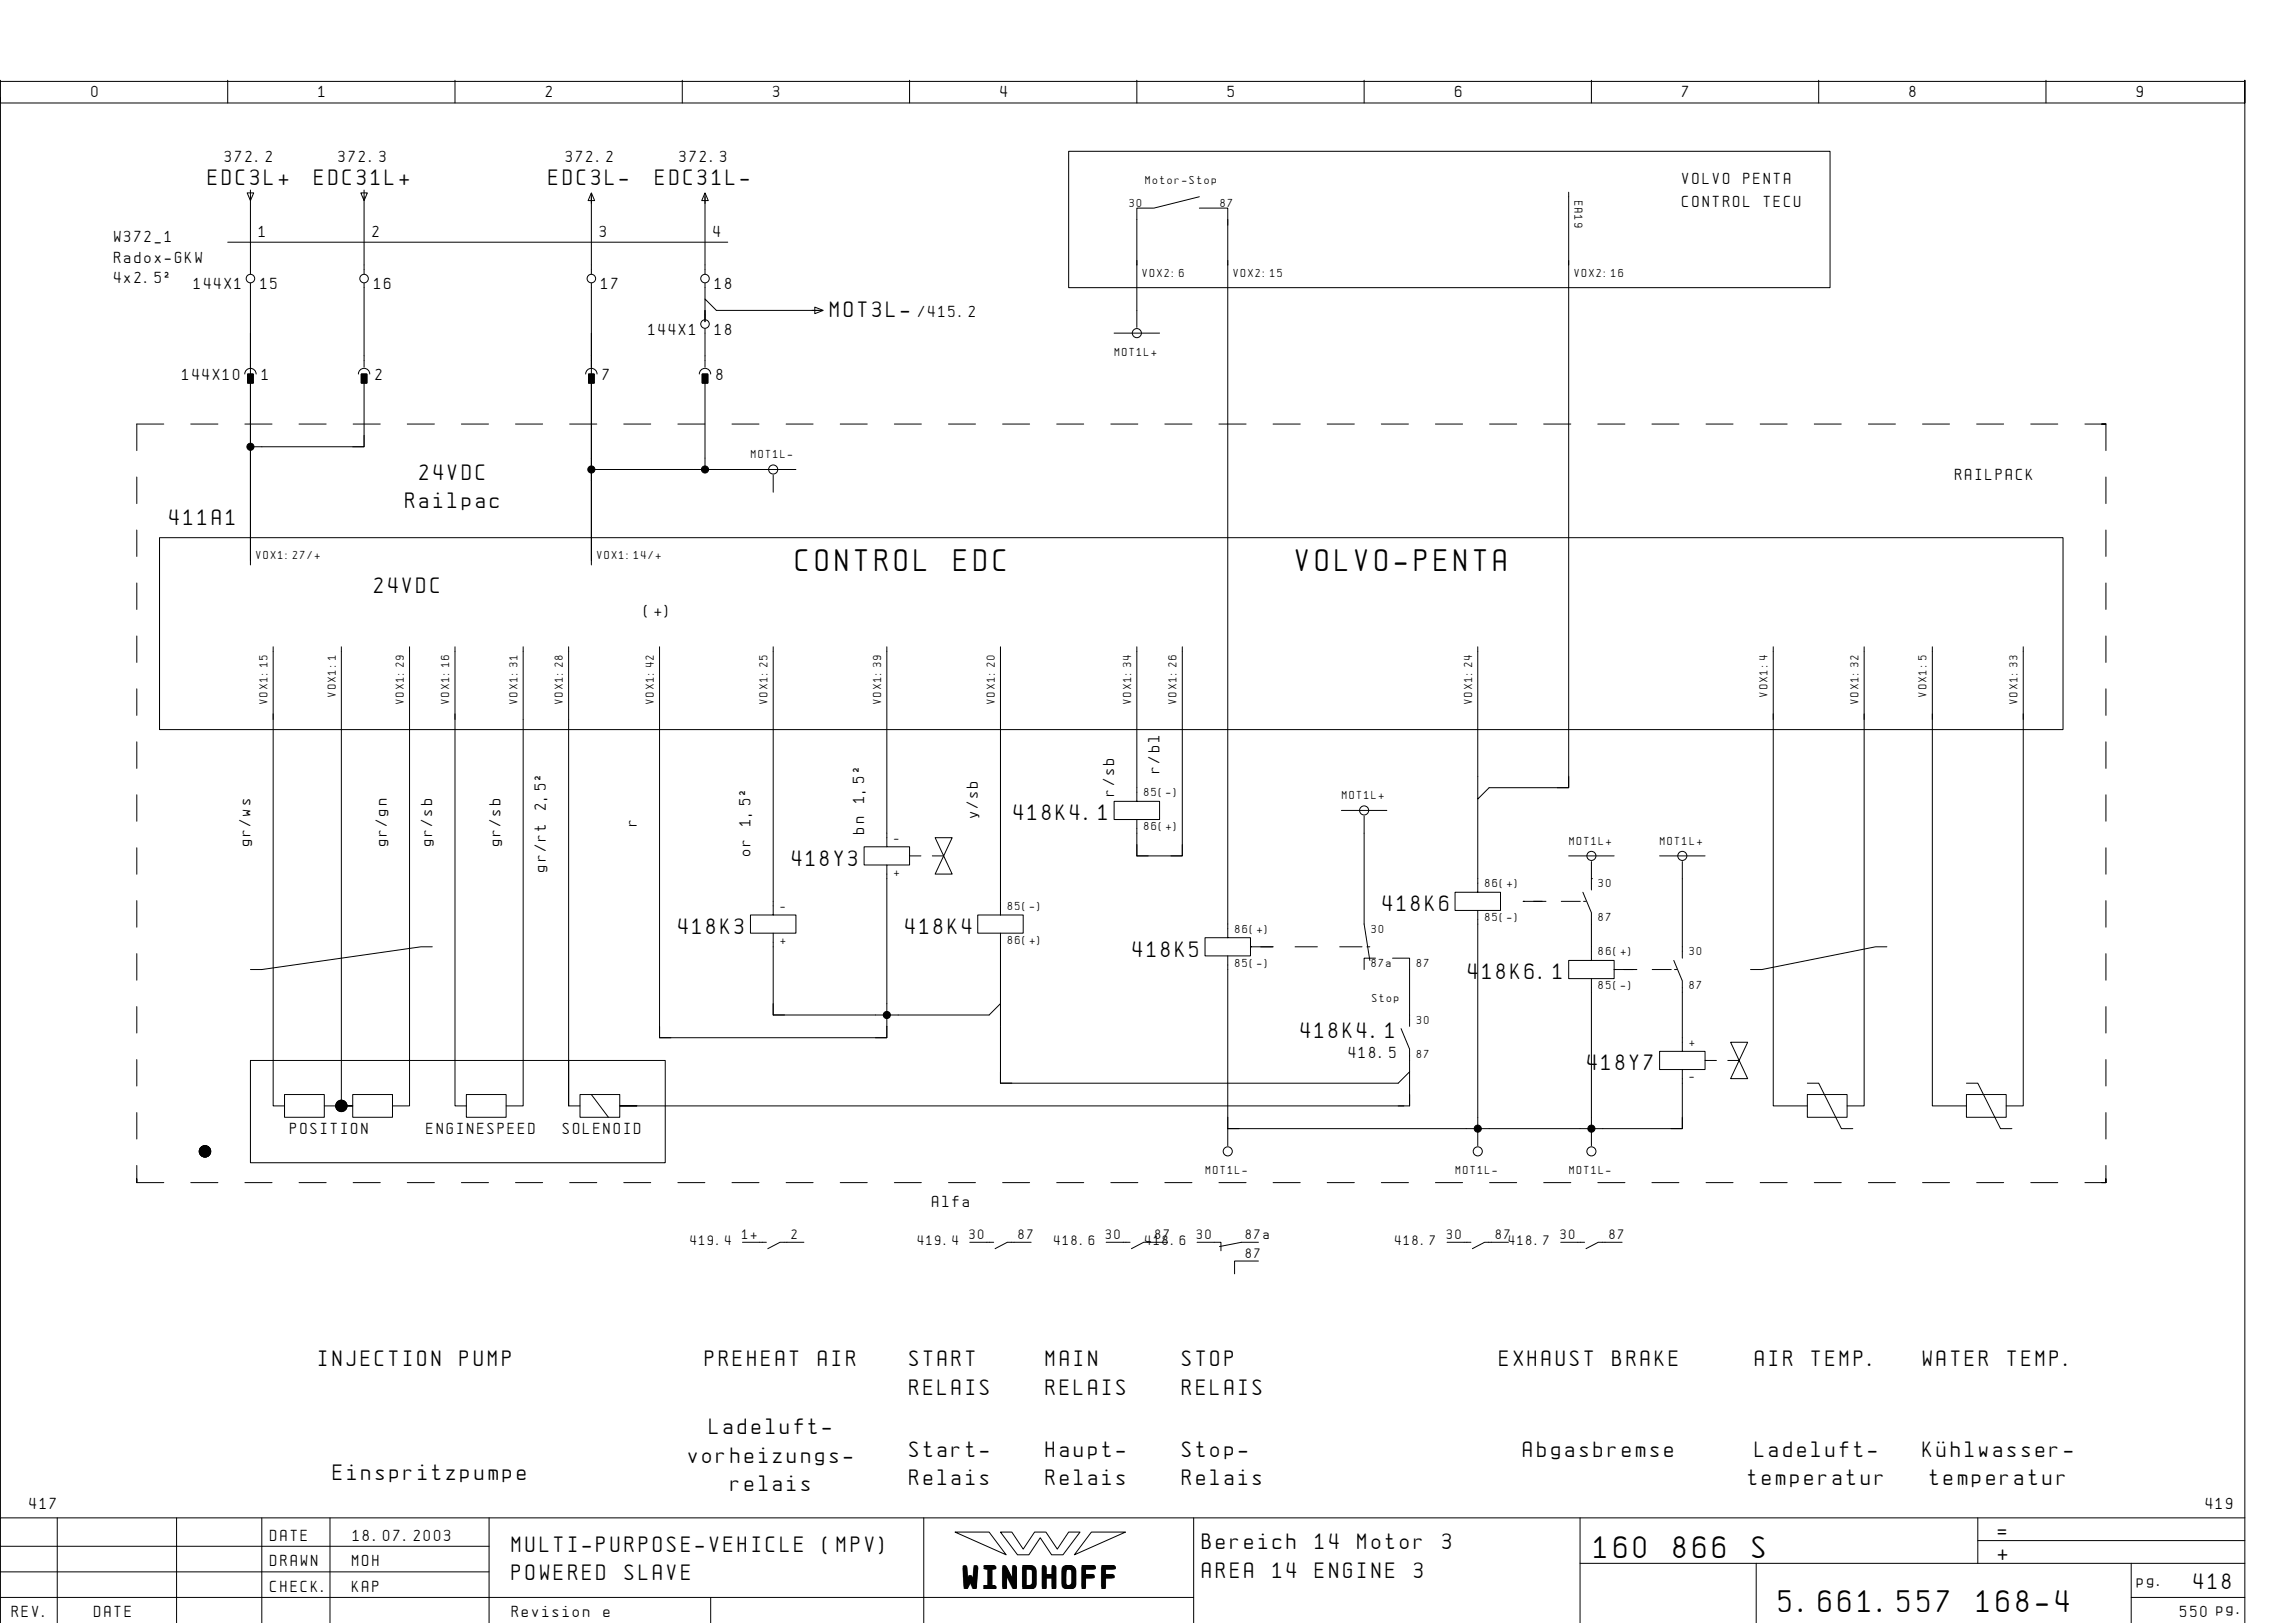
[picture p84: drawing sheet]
<svg xmlns="http://www.w3.org/2000/svg" width="399mm" height="286mm" viewBox="0 0 399 286" stroke-linecap="round" stroke-linejoin="round" font-family="sans-serif">
<defs><g id="words">
<g font-size="4.4">
<text x="140.1" y="100.4">CONTROL</text>
<text x="167.9" y="100.4">EDC</text>
<text x="228.1" y="100.4">VOLVO-PENTA</text>
<text x="280.6" y="274.1">160</text>
<text x="294.5" y="274.1">866</text>
<text x="308.4" y="274.1">S</text>
<text x="169.5" y="279.3">WINDHOFF</text>
<text x="313.1" y="283.6">5.661.557</text>
<text x="347.9" y="283.6">168-4</text>
</g>
<g font-size="3.1">
<text x="36.6" y="32.6">EDC3L+</text>
<text x="55.4" y="32.6">EDC31L+</text>
<text x="96.6" y="32.6">EDC3L-</text>
<text x="115.4" y="32.6">EDC31L-</text>
<text x="146.1" y="55.9">MOT3L-</text>
<text x="71.4" y="89.4">Railpac</text>
<text x="73.9" y="84.4">24VDC</text>
<text x="29.9" y="92.4">411A1</text>
<text x="65.9" y="104.4">24VDC</text>
<text x="178.4" y="144.4">418K4.1</text>
<text x="139.4" y="152.4">418Y3</text>
<text x="243.4" y="160.4">418K6</text>
<text x="119.4" y="164.4">418K3</text>
<text x="159.4" y="164.4">418K4</text>
<text x="199.4" y="168.4">418K5</text>
<text x="258.4" y="172.4">418K6.1</text>
<text x="228.9" y="182.6">418K4.1</text>
<text x="279.4" y="188.4">418Y7</text>
<text x="56.1" y="240.4">INJECTION</text>
<text x="81" y="240.4">PUMP</text>
<text x="124.1" y="240.4">PREHEAT</text>
<text x="144" y="240.4">AIR</text>
<text x="160.1" y="240.4">START</text>
<text x="160.1" y="245.4">RELAIS</text>
<text x="184.1" y="240.4">MAIN</text>
<text x="184.1" y="245.4">RELAIS</text>
<text x="208.1" y="240.4">STOP</text>
<text x="208.1" y="245.4">RELAIS</text>
<text x="263.9" y="240.4">EXHAUST</text>
<text x="283.8" y="240.4">BRAKE</text>
<text x="308.9" y="240.4">AIR</text>
<text x="318.8" y="240.4">TEMP.</text>
<text x="338.4" y="240.4">WATER</text>
<text x="353.3" y="240.4">TEMP.</text>
<text x="121.2" y="257.4">vorheizungs-</text>
<text x="124.9" y="252.4">Ladeluft-</text>
<text x="160.1" y="256.4">Start-</text>
<text x="184.1" y="256.4">Haupt-</text>
<text x="208.1" y="256.4">Stop-</text>
<text x="268.1" y="256.4">Abgasbremse</text>
<text x="308.9" y="256.4">Ladeluft-</text>
<text x="338.4" y="256.4">KÅhlwasser-</text>
<text x="58.7" y="260.4">Einspritzpumpe</text>
<text x="128.6" y="262.4">relais</text>
<text x="160.1" y="261.4">Relais</text>
<text x="184.1" y="261.4">Relais</text>
<text x="208.1" y="261.4">Relais</text>
<text x="307.6" y="261.4">temperatur</text>
<text x="339.6" y="261.4">temperatur</text>
<text x="90.1" y="273.1">MULTI-PURPOSE-VEHICLE</text>
<text x="144.8" y="273.1">(MPV)</text>
<text x="211.6" y="272.6">Bereich</text>
<text x="231.5" y="272.6">14</text>
<text x="238.9" y="272.6">Motor</text>
<text x="253.9" y="272.6">3</text>
<text x="351.6" y="270.6">=</text>
<text x="351.6" y="274.6">+</text>
<text x="90.1" y="278.1">POWERED</text>
<text x="110" y="278.1">SLAVE</text>
<text x="211.6" y="277.6">AREA</text>
<text x="224" y="277.6">14</text>
<text x="231.5" y="277.6">ENGINE</text>
<text x="248.9" y="277.6">3</text>
<text x="386.1" y="279.6">418</text>
</g>
<g font-size="2.3">
<text x="16.1" y="17.1">0</text>
<text x="56.1" y="17.1">1</text>
<text x="96.1" y="17.1">2</text>
<text x="136.1" y="17.1">3</text>
<text x="176.1" y="17.1">4</text>
<text x="216.1" y="17.1">5</text>
<text x="256.1" y="17.1">6</text>
<text x="296.1" y="17.1">7</text>
<text x="336.1" y="17.1">8</text>
<text x="376.1" y="17.1">9</text>
<text x="39.6" y="28.5">372.2</text>
<text x="59.6" y="28.5">372.3</text>
<text x="99.6" y="28.5">372.2</text>
<text x="119.6" y="28.5">372.3</text>
<text x="296.1" y="32.4">VOLVO</text>
<text x="306.8" y="32.4">PENTA</text>
<text x="45.6" y="41.6">1</text>
<text x="65.6" y="41.6">2</text>
<text x="105.6" y="41.6">3</text>
<text x="125.6" y="41.6">4</text>
<text x="296.1" y="36.4">CONTROL</text>
<text x="310.4" y="36.4">TECU</text>
<text x="20.1" y="42.6">W372_1</text>
<text x="20.1" y="46.2">Radox-GKW</text>
<text x="20.1" y="49.8">4x2.5˝</text>
<text x="34.1" y="50.9">144X1</text>
<text x="45.8" y="50.9">15</text>
<text x="65.8" y="50.9">16</text>
<text x="105.8" y="50.9">17</text>
<text x="125.8" y="50.9">18</text>
<text x="114.1" y="58.9">144X1</text>
<text x="125.8" y="58.9">18</text>
<text x="161.6" y="55.9">/415.2</text>
<text x="32.1" y="66.9">144X10</text>
<text x="46.1" y="66.9">1</text>
<text x="66.1" y="66.9">2</text>
<text x="106.1" y="66.9">7</text>
<text x="126.1" y="66.9">8</text>
<text x="344.1" y="84.4">RAILPACK</text>
<text x="113.4" y="108.4">(+)</text>
<text x="204.1" y="136" transform="rotate(-90 204.1 136)">r/bl</text>
<text x="96.1" y="142.6" transform="rotate(-90 96.1 142.6)">2,5˝</text>
<text x="152.1" y="141.3" transform="rotate(-90 152.1 141.3)">1,5˝</text>
<text x="196.1" y="140" transform="rotate(-90 196.1 140)">r/sb</text>
<text x="44.1" y="148.9" transform="rotate(-90 44.1 148.9)">gr/ws</text>
<text x="68.1" y="148.9" transform="rotate(-90 68.1 148.9)">gr/gn</text>
<text x="76.1" y="148.9" transform="rotate(-90 76.1 148.9)">gr/sb</text>
<text x="88.1" y="148.9" transform="rotate(-90 88.1 148.9)">gr/sb</text>
<text x="112.1" y="145.3" transform="rotate(-90 112.1 145.3)">r</text>
<text x="132.1" y="145.3" transform="rotate(-90 132.1 145.3)">1,5˝</text>
<text x="152.1" y="146.7" transform="rotate(-90 152.1 146.7)">bn</text>
<text x="172.1" y="144" transform="rotate(-90 172.1 144)">y/sb</text>
<text x="96.1" y="153.4" transform="rotate(-90 96.1 153.4)">gr/rt</text>
<text x="132.1" y="150.7" transform="rotate(-90 132.1 150.7)">or</text>
<text x="237.4" y="186.1">418.5</text>
<text x="51.1" y="199.6">POSITION</text>
<text x="75.1" y="199.6">ENGINESPEED</text>
<text x="99.1" y="199.6">SOLENOID</text>
<text x="164.1" y="212.4">Alfa</text>
<text x="5.2" y="265.6">417</text>
<text x="388.2" y="265.6">419</text>
<text x="47.6" y="271.1">DATE</text>
<text x="47.6" y="275.6">DRAWN</text>
<text x="62" y="275.6">MOH</text>
<text x="62.1" y="271.1">18.07.2003</text>
<text x="47.6" y="280.1">CHECK.</text>
<text x="62" y="280.1">KAP</text>
<text x="376.1" y="279.1">pg.</text>
<text x="2.1" y="284.6">REV.</text>
<text x="16.6" y="284.6">DATE</text>
<text x="90.1" y="284.6">Revision</text>
<text x="106.2" y="284.6">e</text>
<text x="383.7" y="284.6">550 pg.</text>
</g>
<g font-size="1.9">
<text x="121.5" y="219.1">419.4</text>
<text x="130.6" y="218.1">1+</text>
<text x="139.3" y="218.1">2</text>
<text x="161.5" y="219.1">419.4</text>
<text x="170.6" y="218.1">30</text>
<text x="179.3" y="218.1">87</text>
<text x="185.5" y="219.1">418.6</text>
<text x="194.6" y="218.1">30</text>
<text x="201.5" y="219.1">418.6</text>
<text x="203.3" y="218.1">87</text>
<text x="210.6" y="218.1">30</text>
<text x="219.3" y="218.1">87a</text>
<text x="219.3" y="221.4">87</text>
<text x="245.5" y="219.1">418.7</text>
<text x="254.6" y="218.1">30</text>
<text x="263.3" y="218.1">87</text>
<text x="265.5" y="219.1">418.7</text>
<text x="274.6" y="218.1">30</text>
<text x="283.3" y="218.1">87</text>
</g>
<g font-size="1.6">
<text x="201.6" y="32.4">Motor-Stop</text>
<text x="277.1" y="35.3" transform="rotate(90 277.1 35.3)">EA19</text>
<text x="198.8" y="36.4">30</text>
<text x="214.8" y="36.4">87</text>
<text x="201.1" y="48.8">VOX2:6</text>
<text x="217.1" y="48.8">VOX2:15</text>
<text x="277.1" y="48.8">VOX2:16</text>
<text x="196.2" y="62.6">MOT1L+</text>
<text x="132.2" y="80.6">MOT1L-</text>
<text x="45.1" y="98.4">VOX1:27/+</text>
<text x="105.1" y="98.4">VOX1:14/+</text>
<text x="47.1" y="123.9" transform="rotate(-90 47.1 123.9)">VOX1:15</text>
<text x="59.1" y="122.6" transform="rotate(-90 59.1 122.6)">VOX1:1</text>
<text x="71.1" y="123.9" transform="rotate(-90 71.1 123.9)">VOX1:29</text>
<text x="79.1" y="123.9" transform="rotate(-90 79.1 123.9)">VOX1:16</text>
<text x="91.1" y="123.9" transform="rotate(-90 91.1 123.9)">VOX1:31</text>
<text x="99.1" y="123.9" transform="rotate(-90 99.1 123.9)">VOX1:28</text>
<text x="115.1" y="123.9" transform="rotate(-90 115.1 123.9)">VOX1:42</text>
<text x="135.1" y="123.9" transform="rotate(-90 135.1 123.9)">VOX1:25</text>
<text x="155.1" y="123.9" transform="rotate(-90 155.1 123.9)">VOX1:39</text>
<text x="175.1" y="123.9" transform="rotate(-90 175.1 123.9)">VOX1:20</text>
<text x="199.1" y="123.9" transform="rotate(-90 199.1 123.9)">VOX1:34</text>
<text x="207.1" y="123.9" transform="rotate(-90 207.1 123.9)">VOX1:26</text>
<text x="259.1" y="123.9" transform="rotate(-90 259.1 123.9)">VOX1:24</text>
<text x="311.1" y="122.6" transform="rotate(-90 311.1 122.6)">VOX1:4</text>
<text x="327.1" y="123.9" transform="rotate(-90 327.1 123.9)">VOX1:32</text>
<text x="339.1" y="122.6" transform="rotate(-90 339.1 122.6)">VOX1:5</text>
<text x="355.1" y="123.9" transform="rotate(-90 355.1 123.9)">VOX1:33</text>
<text x="201.4" y="140.1">85(-)</text>
<text x="236.2" y="140.6">MOT1L+</text>
<text x="157.4" y="148.1">-</text>
<text x="201.4" y="146.1">86(+)</text>
<text x="276.2" y="148.6">MOT1L+</text>
<text x="292.2" y="148.6">MOT1L+</text>
<text x="157.4" y="154.1">+</text>
<text x="137.4" y="160.1">-</text>
<text x="177.4" y="160.1">85(-)</text>
<text x="261.4" y="156.1">86(+)</text>
<text x="281.4" y="156.1">30</text>
<text x="137.4" y="166.1">+</text>
<text x="177.4" y="166.1">86(+)</text>
<text x="217.4" y="164.1">86(+)</text>
<text x="241.4" y="164.1">30</text>
<text x="261.4" y="162.1">85(-)</text>
<text x="281.4" y="162.1">87</text>
<text x="217.4" y="170.1">85(-)</text>
<text x="241.4" y="170.1">87a</text>
<text x="249.4" y="170.1">87</text>
<text x="281.4" y="168.1">86(+)</text>
<text x="297.4" y="168.1">30</text>
<text x="241.5" y="176.4">Stop</text>
<text x="281.4" y="174.1">85(-)</text>
<text x="297.4" y="174.1">87</text>
<text x="249.4" y="180.1">30</text>
<text x="297.4" y="184.1">+</text>
<text x="249.4" y="186.1">87</text>
<text x="297.4" y="190.1">-</text>
<text x="212.2" y="206.6">MOT1L-</text>
<text x="256.2" y="206.6">MOT1L-</text>
<text x="276.2" y="206.6">MOT1L-</text>
</g>
</g></defs>
<g fill="none" stroke="#000" stroke-width=".18">
<path d="M.1 14.1v4h395v-4v271.6M.1 17.1v250M.1 14.3h395M40.1 14.1v4M80.1 14.1v4M120.1 14.1v4M160.1 14.1v4M200.1 14.1v4M240.1 14.1v4M280.1 14.1v4M320.1 14.1v4M360.1 14.1v4"/>
<path d="M43.5 33.9h1.2l-.6 1.4zM44.1 33.4v14.8M63.5 33.9h1.2l-.6 1.4zM64.1 33.4v14.8M104.1 33.9l.6 1.4h-1.2zM104.1 34.1v14.1M124.1 33.9l.6 1.4h-1.2zM124.1 34.1v14.1M188.1 26.6h134v24h-134zM211.1 34.6l-8 2h-3v21M211.1 36.6h5v3M216.1 38.6v126.4h-4v3.2h8v-3.2h-4"/>
<path d="M276.1 33.8v104.8h-14l-2 2v-26.8M40.1 42.6h88M44.1 49.8v49.6M64.1 49.8v14.8M104.1 49.8v49.6M124.1 54.6v2v-4l2 2h18.7M124.1 49.8v2.8M124.1 57.8v6.8M143.4 54l1.5 .6-1.5 .6zM196.1 58.6h8M28.8 74.6h-4.7v4.7M33.6 74.6h4.8"/>
<path d="M43.1 65.8a1 1 0 0 1 1-1 1 1 0 0 1 1 1M43.1 74.6h4.8M43.6 65.8h1v1.6h-1zM52.6 74.6h4.8M62.1 74.6h4.8M63.1 65.8a1 1 0 0 1 1-1 1 1 0 0 1 1 1M63.6 65.8h1v1.6h-1zM64.1 66.6v12h-20M64.1 76.6v2h-2M71.7 74.6h4.8M81.2 74.6h4.8M90.7 74.6h4.8"/>
<path d="M100.2 74.6h4.8M103.1 65.8a1 1 0 0 1 1-1 1 1 0 0 1 1 1M103.6 65.8h1v1.6h-1zM109.8 74.6h4.7M119.3 74.6h4.8M123.1 65.8a1 1 0 0 1 1-1 1 1 0 0 1 1 1M123.6 65.8h1v1.6h-1zM124.1 66.6v16M128.8 74.6h4.8M138.3 74.6h4.8M147.9 74.6h4.7M157.4 74.6h4.8"/>
<path d="M166.9 74.6h4.8M176.4 74.6h4.8M186 74.6h4.7M195.5 74.6h4.8M205 74.6h4.8M214.5 74.6h4.8M224 74.6h4.8M233.6 74.6h4.8M243.1 74.6h4.8M252.6 74.6h4.8M262.1 74.6h4.8M271.7 74.6h4.8"/>
<path d="M281.2 74.6h4.8M290.7 74.6h4.8M300.2 74.6h4.8M309.8 74.6h4.7M319.3 74.6h4.8M328.8 74.6h4.8M338.3 74.6h4.8M347.9 74.6h4.7M357.4 74.6h4.8M366.9 74.6h3.7h-.7M370.6 74.6v4.7M24.1 84v4.6"/>
<path d="M24.1 93.3v4.6M28.1 94.6h335v33.8h-335zM104.1 82.6h36M136.1 83.6v3M370.6 84v4.6M370.6 93.3v4.6M24.1 102.6v4.6M24.1 111.9v4.7M48.1 113.8v12.8M60.1 113.8v80.8h2h-5M72.1 113.8v80.8h-3M80.1 113.8v12.8"/>
<path d="M92.1 113.8v80.8h-3M100.1 113.8v80.8M116.1 113.8v68.8h40v-2M136.1 113.8v47.2h-4v3.2h8v-3.2h-4M156.1 113.8v35.2h4v3.2h-4v28.4M176.1 113.8v47.2h-4v3.2h8v-3.2h-4M200.1 113.8v27.2h-4v3.2h8v-3.2h-4M208.1 113.8v36.8h-8v-6.4M312.1 113.8v12.8M328.1 113.8v12.8M340.1 113.8v12.8M356.1 113.8v12.8"/>
<path d="M370.6 102.6v4.6M370.6 111.9v4.7M24.1 121.2v4.7M24.1 130.5v4.7M24.1 139.9v4.6M48.1 125.6v69h2M80.1 125.6v69h2M276.1 136.6v2h-2M312.1 125.6v69h6M328.1 125.6v69h-3M340.1 125.6v69h6M356.1 125.6v69h-3"/>
<path d="M370.6 121.2v4.7M370.6 130.5v4.7M370.6 139.9v4.6M24.1 149.2v4.7M24.1 158.5v4.7M156.1 149h-4v3.2h4M160.1 150.6h2M164.1 150.6h2M164.6 147.4l3 6.4h-3l3-6.4zM200.1 148.6v2h2M208.1 148.6v2h-2M236.1 142.6h8"/>
<path d="M240.1 143.6v19l1 6.4M260.1 140.6v16.4h-4v3.2h8v-3.2h-4M268.2 158.6h-.1h3.3M269.9 158.6h2.2M274.8 158.6h3.3M276.1 150.6h8M278.6 157l1.5 3.6v8.4h-4v3.2h8v-3.2h-4M278.7 158.6h.4M280.1 154.6h.1M280.1 151.6v5M292.1 150.6h8M296.1 151.6v17"/>
<path d="M370.6 149.2v4.7M370.6 158.5v4.7M24.1 167.8v4.7M24.1 177.2v4.6M76.1 166.6h-2l-28 4h-2M136.1 164.2v14.4h38l2-2v14h70l2-2v6h-2M136.1 176.6v2h2M176.1 164.2v12.4M216.1 168.2v33.4M220.2 166.6h-.1h3.9M221.9 166.6h2.2M227.9 166.6h4"/>
<path d="M235.8 166.6h3.9M240.6 166.6h.5M242.1 168.6h-2v2M245.1 168.6h3v12M260.1 160.2v41.4M280.1 172.2v29.4M284.2 170.6h-.1h3.3M285.9 170.6h2.2M290.8 170.6h3.3M294.6 169l1.5 3.6v12.4h4v3.2h-4v10.4h-80M294.7 170.6h.4M332.1 166.6h-2l-20 4h-2"/>
<path d="M370.6 167.8v4.7M370.6 177.2v4.6M24.1 186.5v4.6M24.1 195.8v4.6M44.1 186.6h73v18h-73zM50.1 192.6h7v4h-7zM62.1 192.6h7v4h-7zM82.1 192.6h7v4h-7zM100.1 186.6v8h2M102.1 192.6h7v4h-7zM104.1 192.6l3 4M112.1 194.6h-3h138"/>
<path d="M116.1 180.6v2h2M156.1 180.6v2h-2M176.1 188.6v2h2M216.1 196.6v2h2M246.6 181l1.5 3.6v4M248.1 192.6v2M296.1 185h-4v3.2h4M296.1 196.6v2h-2M300.1 186.6h2M304.1 186.6h2M304.6 183.4l3 6.4h-3l3-6.4zM318.1 192.6h7v4h-7z"/>
<path d="M318.1 190.6h2l4 8h2M346.1 192.6h7v4h-7zM346.1 190.6h2l4 8h2M370.6 186.5v4.6M370.6 195.8v4.6M24.1 208.1h4.7M24.1 205.1v3v-.7M33.6 208.1h4.8M43.1 208.1h4.8M52.6 208.1h4.8M62.1 208.1h4.8M71.7 208.1h4.8"/>
<path d="M81.2 208.1h4.8M90.7 208.1h4.8M100.2 208.1h4.8M109.8 208.1h4.7M119.3 208.1h4.8M128.8 208.1h4.8M130.7 218.6h4.2M138.3 208.1h4.8M141.5 218.6h-4.2l-2.2 1.2M147.9 208.1h4.7M157.4 208.1h4.8M166.9 208.1h4.8"/>
<path d="M170.7 218.6h4.2M176.4 208.1h4.8M181.5 218.6h-4.2l-2.2 1.2M186 208.1h4.7M194.7 218.6h4.2M195.5 208.1h4.8M205 208.1h4.8M205.5 218.6h-4.2l-2.2 1.2M210.7 218.6h4.2v1.5M214.5 208.1h4.8M221.5 218.6h-3l-3.9 .8M224 208.1h4.8"/>
<path d="M233.6 208.1h4.8M243.1 208.1h4.8M252.6 208.1h4.8M254.7 218.6h4.2M262.1 208.1h4.8M265.5 218.6h-4.2l-2.2 1.2M271.7 208.1h4.8M274.7 218.6h4.2M281.2 208.1h4.8M285.5 218.6h-4.2l-2.2 1.2M290.7 208.1h4.8M300.2 208.1h4.8"/>
<path d="M309.8 208.1h4.7M319.3 208.1h4.8M328.8 208.1h4.8M338.3 208.1h4.8M347.9 208.1h4.7M357.4 208.1h4.8M366.9 208.1h3.7h-.7M370.6 205.1v3v-.7M221.5 221.9h-4.2v2.3M10.1 267.1v18.5M31.1 267.1v18.5M46.1 267.1v18.6"/>
<path d="M58.1 267.1v18.6M86.1 272.1h-86M86.1 276.6h-86M86.1 267.1v18.6M162.6 267.1v18.6M168.1 269.6h6l3 4zM176.1 269.6h2l2 3 2-3h2l2 3 2-3h2l-3 4h-2l-2-3-2 3h-2zM192.1 269.6h6l-9 4zM210.1 267.1v18.6M278.1 275.1h117M278.1 267.1v18.6M309.1 275.1v10.6"/>
<path d="M348.1 271.1h47M348.1 267.1v8M375.1 275.1v10.6M395.1 267.1h-395v18.6M125.1 281.1v4.6M210.1 281.1h-210M375.1 281.1h20"/>
<circle cx="44.1" cy="49" r=".75"/>
<circle cx="64.1" cy="49" r=".75"/>
<circle cx="104.1" cy="49" r=".75"/>
<circle cx="124.1" cy="57" r=".75"/>
<circle cx="124.1" cy="49" r=".75"/>
<circle cx="200.1" cy="58.6" r=".8"/>
<circle cx="136.1" cy="82.6" r=".8"/>
<circle cx="240.1" cy="142.6" r=".8"/>
<circle cx="280.1" cy="150.6" r=".8"/>
<circle cx="296.1" cy="150.6" r=".8"/>
<circle cx="60.1" cy="194.6" r="1"/>
<circle cx="216.1" cy="202.6" r=".8"/>
<circle cx="260.1" cy="202.6" r=".8"/>
<circle cx="280.1" cy="202.6" r=".8"/>
</g>
<g fill="#000" stroke="#000" stroke-width=".18">
<path d="M43.6 65.8h1v1.6h-1zM63.6 65.8h1v1.6h-1zM103.6 65.8h1v1.6h-1zM123.6 65.8h1v1.6h-1z"/>
<circle cx="44.1" cy="78.6" r=".63"/>
<circle cx="104.1" cy="82.6" r=".63"/>
<circle cx="124.1" cy="82.6" r=".63"/>
<circle cx="156.1" cy="178.6" r=".63"/>
<circle cx="60.1" cy="194.6" r="1"/>
<circle cx="60.1" cy="194.6" r=".5"/>
<circle cx="260.1" cy="198.6" r=".63"/>
<circle cx="280.1" cy="198.6" r=".63"/>
<circle cx="36.1" cy="202.6" r="1"/>
</g>
<use href="#words"/>
</svg>
